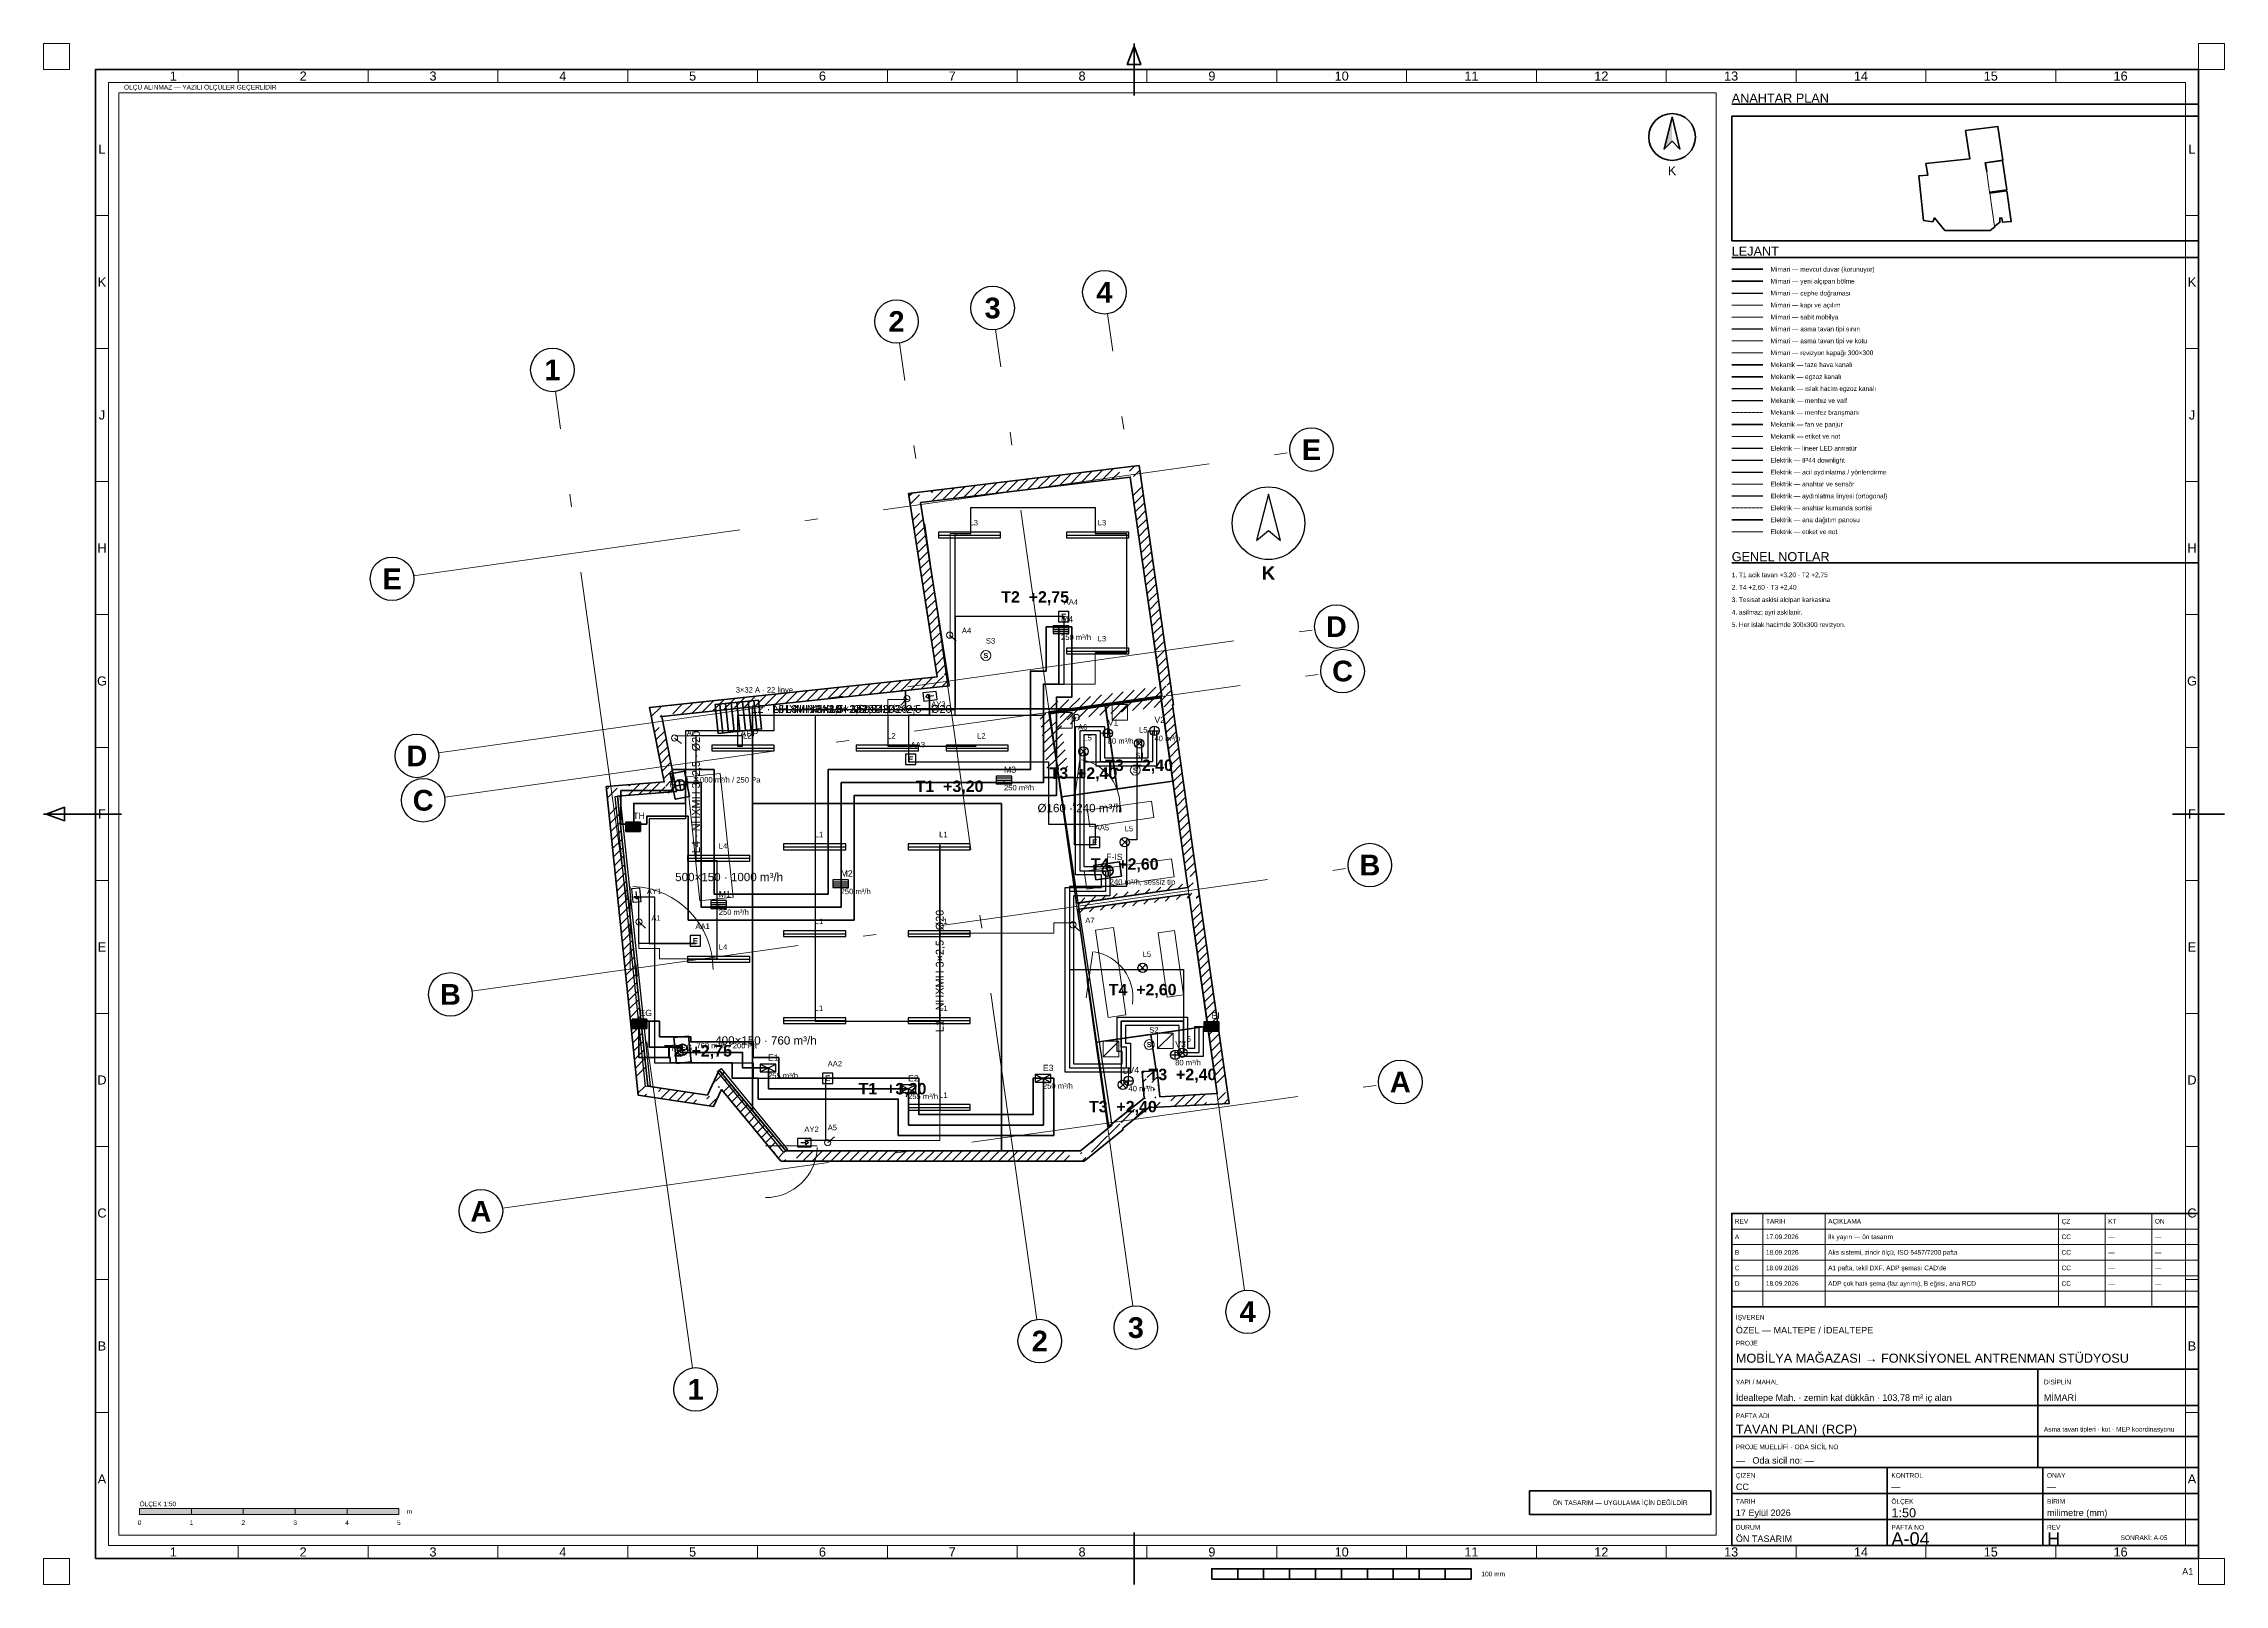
# Paper-space layout 'A-04 TAVAN PLANI (RCP)' of a CAD drawing. Header units: millimetres. Extents: x 0 to 841, y 0 to 594.
# The model-space entities are those that its viewports show. They can reach past a viewport. Long polylines and large blocks are cut down to what shows.
import ezdxf
from ezdxf.enums import TextEntityAlignment as Align

# ---------------------------------------------------------------- set-up
doc = ezdxf.new("R2010")
doc.units = ezdxf.units.MM
doc.linetypes.add('DASHDOT', pattern=[3.556, 2.54, -0.508, 0, -0.508])
doc.linetypes.add('DASHED', pattern=[1.524, 1.27, -0.254])
for name, color, linetype, lineweight in [('A-CEPHE', 5, 'Continuous', 25), ('A-DUVAR-MEVCUT', 8, 'Continuous', 35), ('A-DUVAR-YENI', 1, 'Continuous', 35), ('A-KAPI', 8, 'Continuous', 18), ('A-MOBILYA', 9, 'Continuous', 18), ('A-TAVAN-KAPAK', 150, 'Continuous', 18), ('A-TAVAN-SINIR', 150, 'Continuous', 25), ('A-TAVAN-YAZI', 150, 'Continuous', 13), ('E-AYD-ACIL', 3, 'Continuous', 25), ('E-AYD-ANAHTAR', 2, 'Continuous', 18), ('E-AYD-ARMATUR', 2, 'Continuous', 25), ('E-AYD-DOWNLIGHT', 2, 'Continuous', 25), ('E-AYD-LINYE', 2, 'Continuous', 25), ('E-AYD-SORTI', 2, 'DASHED', 18), ('E-PANO', 7, 'Continuous', 50), ('E-YAZI', 7, 'Continuous', 13), ('G-AKS-BALON', 8, 'Continuous', 25), ('G-AKS-HAT', 8, 'DASHDOT', 18), ('G-ANTET', 7, 'Continuous', 25), ('G-CERCEVE', 7, 'Continuous', 70), ('G-KUZEY', 7, 'Continuous', 25), ('G-PAFTA-ZON', 8, 'Continuous', 13), ('G-YAZI', 7, 'Continuous', 18), ('M-HAVA-BESLEME', 3, 'Continuous', 35), ('M-HAVA-BRANSMAN', 3, 'DASHED', 18), ('M-HAVA-CIHAZ', 2, 'Continuous', 35), ('M-HAVA-EGZOZ', 1, 'Continuous', 35), ('M-HAVA-ISLAK', 6, 'Continuous', 25), ('M-HAVA-MENFEZ', 3, 'Continuous', 25), ('M-YAZI', 7, 'Continuous', 13)]:
    doc.layers.add(name, color=color, linetype=linetype, lineweight=lineweight)
doc.layers.add('G-VIEWPORT', color=251, linetype='Continuous', lineweight=13, plot=False)
doc.styles.add('GYM', font='arial.ttf')
doc.styles.add('GYM-B', font='arialbd.ttf')

# ---------------------------------------------------------------- blocks, each defined once
blk = doc.blocks.new('G_KUZEY')
blk.add_lwpolyline([(0, 560), (-230, -330), (0, -140), (230, -330)], close=True)
blk.add_circle((0, 0), 700)
at = {"style": 'GYM-B'}
blk.add_text('K', height=260, dxfattribs=at).set_placement((0, -960), align=Align.MIDDLE_CENTER)
blk = doc.blocks.new('M_MENFEZ_BESLEME')
for p, q in [((-150, 40), (150, 40)), ((-150, 0), (150, 0)), ((-150, -40), (150, -40))]:
    blk.add_line(p, q)
blk.add_lwpolyline([(-150, -75), (150, -75), (150, 75), (-150, 75)], close=True)
at = {"style": 'GYM'}
for tag, p, height in [('KOD', (0, 140), 120), ('DEBI', (0, -200), 105)]:
    blk.add_attdef(tag, p, '', height=height, dxfattribs=at)
blk = doc.blocks.new('M_MENFEZ_EGZOZ')
for p, q in [((-150, -75), (150, 75)), ((-150, 75), (150, -75))]:
    blk.add_line(p, q)
blk.add_lwpolyline([(-150, -75), (150, -75), (150, 75), (-150, 75)], close=True)
at = {"style": 'GYM'}
for tag, p, height in [('KOD', (0, 140), 120), ('DEBI', (0, -200), 105)]:
    blk.add_attdef(tag, p, '', height=height, dxfattribs=at)
blk = doc.blocks.new('M_VALF')
for p, q in [((-90, 0), (90, 0)), ((0, -90), (0, 90))]:
    blk.add_line(p, q)
blk.add_circle((0, 0), 90)
at = {"style": 'GYM'}
for tag, p, height in [('KOD', (0, 150), 120), ('DEBI', (0, -200), 105)]:
    blk.add_attdef(tag, p, '', height=height, dxfattribs=at)
blk = doc.blocks.new('M_FAN')
for q in [(-105, 0), (0, 105), (105, 0), (0, -105)]:
    blk.add_line((0, 0), q)
blk.add_lwpolyline([(-250, -140), (250, -140), (250, 140), (-250, 140)], close=True)
blk.add_circle((0, 0), 105)
at = {"style": 'GYM'}
for tag, p, height in [('KOD', (0, 210), 120), ('TANIM', (0, -270), 105)]:
    blk.add_attdef(tag, p, '', height=height, dxfattribs=at)
blk = doc.blocks.new('M_PANJUR')
for p, q in [((-140, 64), (140, 64)), ((-140, 32), (140, 32)), ((-140, 0), (140, 0)), ((-140, -32), (140, -32)), ((-140, -64), (140, -64))]:
    blk.add_line(p, q)
blk.add_lwpolyline([(-140, -90), (140, -90), (140, 90), (-140, 90)], close=True)
at = {"style": 'GYM'}
blk.add_attdef('KOD', (0, 150), '', height=120, dxfattribs=at)
blk = doc.blocks.new('E_ARMATUR_LINEER')
blk.add_line((-600, 0), (600, 0))
blk.add_lwpolyline([(-600, -55), (600, -55), (600, 55), (-600, 55)], close=True)
at = {"style": 'GYM'}
blk.add_attdef('LINYE', (0, 185), '', height=105, dxfattribs=at)
blk = doc.blocks.new('E_DOWNLIGHT')
for p, q in [((-64, -64), (64, 64)), ((-64, 64), (64, -64))]:
    blk.add_line(p, q)
blk.add_circle((0, 0), 90)
at = {"style": 'GYM'}
blk.add_attdef('LINYE', (0, 210), '', height=105, dxfattribs=at)
blk = doc.blocks.new('E_ACIL')
blk.add_lwpolyline([(-100, -100), (100, -100), (100, 100), (-100, 100)], close=True)
at = {"style": 'GYM-B'}
blk.add_text('E', height=110, dxfattribs=at).set_placement((0, 0), align=Align.MIDDLE_CENTER)
at = {"style": 'GYM'}
blk.add_attdef('KOD', (0, 230), '', height=105, dxfattribs=at)
blk = doc.blocks.new('E_YONLENDIRME')
for points in [[(-130, -80), (130, -80), (130, 80), (-130, 80)], [(30, 45), (80, 0), (30, -45)]]:
    blk.add_lwpolyline(points, close=True)
blk.add_lwpolyline([(-70, 0), (30, 0)])
at = {"style": 'GYM'}
blk.add_attdef('KOD', (0, 205), '', height=105, dxfattribs=at)
blk = doc.blocks.new('E_ANAHTAR')
blk.add_line((0, 0), (130, 110))
blk.add_circle((0, 0), 60)
at = {"style": 'GYM'}
blk.add_attdef('KOD', (0, 240), '', height=105, dxfattribs=at)
blk = doc.blocks.new('E_SENSOR')
blk.add_circle((0, 0), 95)
at = {"style": 'GYM-B'}
blk.add_text('S', height=100, dxfattribs=at).set_placement((0, 0), align=Align.MIDDLE_CENTER)
at = {"style": 'GYM'}
blk.add_attdef('KOD', (0, 230), '', height=105, dxfattribs=at)
blk = doc.blocks.new('E_PANO')
for p, q in [((-330, -280), (-330, 280)), ((-220, -280), (-220, 280)), ((-110, -280), (-110, 280)), ((0, -280), (0, 280)), ((110, -280), (110, 280)), ((220, -280), (220, 280)), ((330, -280), (330, 280))]:
    blk.add_line(p, q)
blk.add_lwpolyline([(-420, -280), (420, -280), (420, 280), (-420, 280)], close=True)
at = {"style": 'GYM'}
for tag, p, height in [('KOD', (0, 380), 120), ('TANIM', (0, -470), 105)]:
    blk.add_attdef(tag, p, '', height=height, dxfattribs=at)

msp = doc.modelspace()

# ---------------------------------------------------------------- hatches: boundary and pattern name
at = {"layer": 'A-DUVAR-MEVCUT'}
h = msp.add_hatch(dxfattribs=at)
h.set_pattern_fill('ANSI31', scale=40)
h.paths.add_polyline_path([(11012, 4959), (11563, 1104), (11761, 1132), (11210, 4987)])
h.paths.add_polyline_path([(11353, 1093), (11563, 1104), (11533, 1314), (11735, 1314), (11773, 1048), (11773, 915), (11377, 894), (11353, 894)])
h.paths.add_polyline_path([(11563, 1104), (10456, 1046), (10466, 846), (11573, 904)])
h.paths.add_polyline_path([(10432, 1256), (10456, 1046), (10666, 1057), (10666, 857), (10278, 836), (10275, 862), (10246, 839), (10246, 1256)])
h.paths.add_polyline_path([(10456, 1046), (10400, 1542), (10201, 1520), (10257, 1024)])
h.paths.add_polyline_path([(10190, 1332), (10190, 1535), (10400, 1542), (10424, 1332)])
h.paths.add_polyline_path([(10400, 1542), (10116, 1532), (10123, 1332), (10407, 1342)])
h.paths.add_polyline_path([(10326, 1322), (10130, 1322), (10116, 1532), (10326, 1539)])
h.paths.add_polyline_path([(10116, 1532), (10150, 1018), (10350, 1031), (10316, 1545)])
h.paths.add_polyline_path([(9940, 850), (10150, 1018), (10136, 1228), (10360, 1228), (10360, 841), (10278, 836), (10275, 862), (10208, 808), (9940, 808)])
h.paths.add_polyline_path([(10150, 1018), (9527, 521), (9652, 365), (10275, 862)])
h.paths.add_polyline_path([(9317, 323), (9531, 498), (9527, 521), (9737, 689), (9737, 409), (9618, 311), (9317, 311)])
h.paths.add_polyline_path([(9527, 521), (9531, 498), (9729, 528), (9725, 551)])
h.paths.add_polyline_path([(9321, 326), (9531, 498), (9527, 521), (9741, 692), (9741, 412), (9590, 288), (9321, 288)])
h.paths.add_polyline_path([(9531, 498), (8924, 0), (9051, -155), (9658, 343)])
h.paths.add_polyline_path([(9134, -86), (8996, -200), (8714, -200), (8714, 0), (8924, 0), (9134, 172)])
h.paths.add_polyline_path([(8924, 0), (3241, 0), (3241, -200), (8924, -200)])
h.paths.add_polyline_path([(3068, 210), (3241, 0), (3451, 0), (3451, -200), (3147, -200), (3031, -60), (3031, 210)])
h.paths.add_polyline_path([(3241, 0), (1957, 1555), (1803, 1428), (3087, -127)])
h.paths.add_polyline_path([(1859, 1345), (1957, 1555), (2130, 1345)])
h.paths.add_polyline_path([(1957, 1555), (1732, 1075), (1913, 990), (2138, 1470)])
h.paths.add_polyline_path([(1522, 904), (1522, 1106), (1732, 1075), (1830, 1285), (1942, 1285), (1942, 1052), (1854, 865), (1784, 865)])
h.paths.add_polyline_path([(1732, 1075), (579, 1247), (549, 1049), (1702, 877)])
h.paths.add_polyline_path([(557, 1457), (579, 1247), (789, 1216), (789, 1037), (631, 1037), (396, 1072), (369, 1333), (369, 1457)])
h.paths.add_polyline_path([(579, 1247), (0, 6840), (-199, 6819), (380, 1226)])
h.paths.add_polyline_path([(210, 6857), (0, 6840), (22, 6630), (-179, 6630), (-210, 6926), (-210, 7024), (117, 7050), (210, 7050)])
h.paths.add_polyline_path([(0, 6840), (1136, 6931), (1120, 7130), (-16, 7039)])
h.paths.add_polyline_path([(1095, 7141), (1136, 6931), (926, 6914), (926, 7141)])
h.paths.add_polyline_path([(1136, 6931), (853, 8372), (657, 8333), (940, 6892)])
h.paths.add_polyline_path([(1063, 8394), (853, 8372), (894, 8162), (690, 8162), (643, 8403), (643, 8551), (936, 8582), (1063, 8582)])
h.paths.add_polyline_path([(853, 8372), (6392, 8965), (6371, 9164), (832, 8571)])
h.paths.add_polyline_path([(6359, 9175), (6392, 8965), (6182, 8943), (6182, 9175)])
h.paths.add_polyline_path([(6392, 8965), (5840, 12499), (5642, 12468), (6194, 8934)])
h.paths.add_polyline_path([(6050, 12524), (5840, 12499), (5873, 12289), (5670, 12289), (5630, 12547), (5630, 12675), (5910, 12709), (6050, 12709)])
h.paths.add_polyline_path([(5840, 12499), (9885, 12990), (9861, 13189), (5816, 12698)])
h.paths.add_polyline_path([(9915, 12780), (9885, 12990), (9675, 12965), (9675, 13166), (9955, 13200), (10057, 13200), (10095, 12935), (10095, 12780)])
h.paths.add_polyline_path([(9885, 12990), (10491, 8771), (10689, 8799), (10083, 13018)])
h.paths.add_polyline_path([(10500, 8561), (10473, 8753), (10281, 8725), (10281, 8741), (10491, 8771), (10461, 8981), (10663, 8981), (10701, 8716), (10701, 8599), (10697, 8598), (10701, 8571), (10701, 8561)])
h.paths.add_polyline_path([(10491, 8771), (8314, 8462), (8342, 8264), (10519, 8573)])
h.paths.add_polyline_path([(8524, 8472), (8329, 8444), (8356, 8252), (8346, 8252), (8314, 8462), (8524, 8492)])
h.paths.add_polyline_path([(8314, 8462), (8486, 7339), (8683, 7369), (8512, 8492)])
h.paths.add_polyline_path([(8456, 7549), (8486, 7339), (8454, 7549)])
h.paths.add_polyline_path([(8486, 7339), (8329, 8444), (8131, 8416), (8288, 7311)])
h.paths.add_polyline_path([(8539, 8474), (8329, 8444), (8359, 8234), (8349, 8234), (8314, 8462), (8539, 8494)])
h.paths.add_polyline_path([(8329, 8444), (10473, 8753), (10444, 8951), (8300, 8642)])
h.paths.add_polyline_path([(10503, 8543), (10473, 8753), (10263, 8723), (10263, 8739), (10491, 8771), (10463, 8963), (10665, 8963), (10683, 8841), (10683, 8543)])
h.paths.add_polyline_path([(10473, 8753), (10996, 5080), (11194, 5108), (10671, 8781)])
h.paths.add_polyline_path([(11025, 4870), (11012, 4959), (10786, 4927), (10786, 5050), (10996, 5080), (10966, 5290), (11168, 5290), (11206, 5024), (11206, 4870)])
h.paths.add_polyline_path([(10996, 5080), (8877, 4779), (8905, 4581), (11024, 4882)])
h.paths.add_polyline_path([(9087, 4685), (8895, 4658), (8877, 4779), (9087, 4809)])
h.paths.add_polyline_path([(8877, 4779), (8895, 4658), (9093, 4688), (9075, 4809)])
h.paths.add_polyline_path([(9105, 4688), (8895, 4658), (8877, 4779), (9105, 4811)])
h.paths.add_polyline_path([(8895, 4658), (11012, 4959), (10984, 5157), (8867, 4856)])
h.paths.add_polyline_path([(11042, 4749), (11012, 4959), (10802, 4929), (10802, 5052), (10996, 5080), (10983, 5169), (11185, 5169), (11222, 4912), (11222, 4910), (11221, 4910), (11222, 4903), (11222, 4749)])

# ---------------------------------------------------------------- linework, layer by layer
at = {"layer": 'A-CEPHE'}
for points in [[(-45, 6835), (45, 6845), (625, 1255), (535, 1245)], [(3275, 29), (3205, -29), (1925, 1531), (1995, 1589)]]:
    msp.add_lwpolyline(points, close=True, dxfattribs=at)
at = {"layer": 'A-DUVAR-MEVCUT'}
for points in [[(11221, 4910), (11792, 916), (10278, 836), (10275, 862), (9743, 437), (9746, 416), (8996, -200), (3147, -200), (2004, 1184), (1850, 855), (396, 1072), (-220, 7023), (897, 7112), (615, 8548), (6162, 9142), (5610, 12673), (10055, 13212), (10717, 8601), (10697, 8598), (11222, 4910)], [(11012, 4959), (11563, 1104), (10456, 1046), (10400, 1542), (10116, 1532), (10150, 1018), (9527, 521), (9531, 498), (8924, 0), (3241, 0), (1957, 1555), (1732, 1075), (579, 1247), (0, 6840), (1136, 6931), (853, 8372), (6392, 8965), (5840, 12499), (9885, 12990), (10491, 8771), (8314, 8462), (8486, 7339), (8329, 8444), (10473, 8753), (10996, 5080), (8877, 4779), (8895, 4658)]]:
    msp.add_lwpolyline(points, close=True, dxfattribs=at)
at = {"layer": 'A-DUVAR-YENI'}
for points in [[(10473, 8753), (8329, 8444), (8849, 4775), (10996, 5080)], [(9403, 8580), (9632, 6977), (8559, 6824), (8331, 8428)], [(10476, 8733), (10704, 7129), (9633, 6977), (9404, 8581)], [(11012, 4959), (8868, 4654), (9466, 472), (10150, 1018), (10116, 1532), (10400, 1542), (10456, 1046), (11563, 1104)], [(10280, 2245), (10381, 1541), (10116, 1532), (10150, 1018), (9497, 497), (9463, 492), (9234, 2095)], [(11377, 2402), (11563, 1104), (10456, 1046), (10400, 1542), (10382, 1541), (10281, 2245)]]:
    msp.add_lwpolyline(points, close=True, dxfattribs=at)
at = {"layer": 'A-KAPI'}
for p, q in [((8787, 6654), (8913, 7546)), ((240, 3500), (240, 5100)), ((9037, 2954), (9163, 3846)), ((2850, 100), (3850, 100))]:
    msp.add_line(p, q, dxfattribs=at)
for centre, radius, start, end in [((8787, 6654), 900, -8, 80), ((240, 3500), 1600, 0, 88), ((9037, 2954), 900, -8, 80), ((2850, 100), 1000, -90, -2)]:
    msp.add_arc(centre, radius, start, end, dxfattribs=at)
at = {"layer": 'A-MOBILYA'}
for points in [[(1978, 7277), (1331, 7209), (1582, 4823), (2229, 4891)], [(9058, 6567), (9103, 6250), (10341, 6425), (10296, 6742)], [(8998, 5391), (9047, 5045), (10730, 5284), (10681, 5630)], [(9562, 4307), (9215, 4257), (9456, 2574), (9802, 2624)], [(10737, 4247), (10420, 4202), (10597, 2965), (10914, 3010)]]:
    msp.add_lwpolyline(points, close=True, dxfattribs=at)
at = {"layer": 'A-TAVAN-KAPAK'}
for p, q in [((8461, 8150), (8761, 8450)), ((9534, 8303), (9834, 8603)), ((9364, 1815), (9664, 2115)), ((10411, 1972), (10711, 2272))]:
    msp.add_line(p, q, dxfattribs=at)
for points in [[(8461, 8150), (8761, 8150), (8761, 8450), (8461, 8450)], [(9534, 8303), (9834, 8303), (9834, 8603), (9534, 8603)], [(9364, 1815), (9664, 1815), (9664, 2115), (9364, 2115)], [(10411, 1972), (10711, 1972), (10711, 2272), (10411, 2272)]]:
    msp.add_lwpolyline(points, close=True, dxfattribs=at)
at = {"layer": 'A-TAVAN-SINIR'}
for points in [[(5550, 8520), (5550, 8875), (6392, 8965), (5840, 12499), (9885, 12990), (10491, 8771), (8723, 8520)], [(8924, 0), (7400, 0), (7400, 6700), (2600, 6700), (2600, 8559), (5550, 8875), (5550, 8520), (8723, 8520), (8314, 8462), (9531, 498)], [(1957, 1555), (1732, 1075), (579, 1247), (0, 6840), (1136, 6931), (853, 8372), (2600, 8559), (2600, 776)], [(9403, 8580), (9632, 6977), (8559, 6824), (8331, 8428)], [(10476, 8733), (10704, 7129), (9633, 6977), (9404, 8581)], [(10996, 5080), (8849, 4775), (8559, 6823), (8559, 6823), (10704, 7128)], [(7400, 6700), (7400, 0), (3241, 0), (2600, 776), (2600, 6700)], [(8868, 4654), (11012, 4959), (11377, 2403), (11377, 2403), (9234, 2096)], [(10280, 2245), (10381, 1541), (10116, 1532), (10150, 1018), (9497, 497), (9463, 492), (9234, 2095)], [(11377, 2402), (11563, 1104), (10456, 1046), (10400, 1542), (10382, 1541), (10281, 2245)]]:
    msp.add_lwpolyline(points, close=True, dxfattribs=at)
at = {"layer": 'E-AYD-LINYE'}
for p, q in [((6810, 11900), (6810, 12400)), ((6810, 12400), (9210, 12400)), ((9210, 12400), (9210, 11900)), ((6510, 8400), (6510, 11900)), ((6510, 11900), (6810, 11900)), ((9210, 11900), (9810, 11900)), ((9810, 11900), (9810, 9600)), ((8610, 10300), (6510, 10300)), ((6510, 10300), (6510, 8500)), ((8610, 9000), (8610, 10300)), ((9810, 9600), (9210, 9600)), ((8210, 7200), (8210, 9000)), ((8210, 9000), (8610, 9000)), ((6510, 8500), (3010, 8500)), ((3010, 8500), (3010, 8100)), ((6010, 8400), (6010, 8800)), ((6010, 8800), (6010, 8400)), ((3010, 8100), (1310, 8100)), ((1310, 8100), (1310, 6400)), ((2410, 8000), (1510, 8000)), ((1510, 8000), (1510, 5600)), ((2310, 8400), (3810, 8400)), ((2310, 8400), (5210, 8400)), ((2310, 8400), (6510, 8400)), ((2310, 8400), (2310, 7800)), ((2310, 8400), (8210, 8400)), ((2310, 8400), (6010, 8400)), ((2410, 7800), (2410, 8000)), ((3810, 8400), (3810, 5900)), ((5210, 8400), (5210, 7800)), ((6010, 8400), (5610, 8400)), ((5610, 8400), (5610, 7500)), ((8210, 8400), (8210, 7200)), ((2310, 7800), (2410, 7800)), ((5210, 7800), (6910, 7800)), ((9010, 7200), (9010, 7700)), ((9010, 7700), (9010, 7500)), ((10110, 7900), (10010, 7900)), ((10010, 7900), (10010, 6000)), ((10110, 7500), (10110, 7900)), ((5610, 7500), (8310, 7500)), ((8210, 7200), (9010, 7200)), ((8810, 7200), (8210, 7200)), ((8310, 7500), (8310, 6300)), ((8810, 5900), (8810, 7200)), ((9010, 7500), (10110, 7500)), ((1310, 6400), (610, 6400)), ((610, 6400), (610, 4000)), ((3810, 5900), (3810, 4200)), ((6210, 4200), (6210, 5900)), ((6210, 5900), (6210, 800)), ((8310, 6300), (9210, 6300)), ((9210, 5900), (8810, 5900)), ((9210, 6300), (9210, 5900)), ((10010, 6000), (9810, 6000)), ((9810, 6000), (9810, 5100)), ((1510, 5600), (1910, 5600)), ((1910, 5600), (1910, 3700)), ((9810, 5100), (8710, 5100)), ((8710, 5100), (8710, 3500)), ((410, 4900), (310, 4900)), ((310, 4900), (710, 4900)), ((410, 4000), (410, 4900)), ((710, 4900), (710, 1700)), ((1510, 4000), (410, 4000)), ((610, 4000), (1510, 4000)), ((3810, 4200), (3810, 2500)), ((6210, 2500), (6210, 4200)), ((8710, 3500), (10110, 3500)), ((10110, 3500), (10910, 3500)), ((10910, 3500), (10910, 1900)), ((3810, 2500), (6210, 2500)), ((10910, 2500), (9710, 2500)), ((9710, 2500), (9710, 1300)), ((10910, 1900), (10910, 2500)), ((710, 1700), (2610, 1700)), ((2610, 1700), (2610, 1400)), ((2610, 1400), (4010, 1400)), ((4010, 1400), (4010, 200)), ((4010, 200), (3610, 200))]:
    msp.add_line(p, q, dxfattribs=at)
at = {"layer": 'E-AYD-SORTI'}
for p, q in [((6410, 9900), (6410, 11900)), ((6410, 11900), (6810, 11900)), ((9210, 9000), (9210, 9600)), ((8210, 7200), (8210, 9000)), ((8210, 9000), (9210, 9000)), ((5610, 8700), (5210, 8700)), ((5210, 8700), (5210, 7800)), ((1110, 8000), (2410, 8000)), ((2410, 8000), (2410, 7800)), ((8810, 8400), (8810, 7200)), ((8810, 7200), (8210, 7200)), ((410, 4400), (410, 3900)), ((8810, 4400), (8410, 4400)), ((8410, 4400), (8410, 4200)), ((410, 3900), (810, 3900)), ((810, 3900), (810, 3700)), ((8410, 4200), (6210, 4200)), ((810, 3700), (1910, 3700)), ((6210, 200), (6210, 800)), ((4010, 200), (6210, 200))]:
    msp.add_line(p, q, dxfattribs=at)
at = {"layer": 'G-AKS-BALON'}
for centre in [(9386, 16552), (5377, 15989), (7230, 16249), (-1258, 15056), (13378, 13520), (-4350, 11028), (13858, 10107), (13978, 9251), (-3871, 7615), (-3750, 6759), (14504, 5510), (-3225, 3018), (15092, 1329), (-2637, -1163), (12149, -3101), (8139, -3665), (9992, -3405), (1504, -4597)]:
    msp.add_circle(centre, 420, dxfattribs=at)
at = {"layer": 'G-AKS-HAT'}
for p, q in [((12090, -2686), (9445, 16136)), ((8081, -3249), (5436, 15573)), ((9933, -2989), (7288, 15833)), ((1445, -4182), (-1200, 14640)), ((-3934, 11087), (12962, 13461)), ((-3455, 7674), (13442, 10049)), ((-3334, 6818), (13562, 9192)), ((-2809, 3077), (14088, 5451)), ((-2221, -1105), (14676, 1270))]:
    msp.add_line(p, q, dxfattribs=at)
at = {"layer": 'M-HAVA-BESLEME'}
msp.add_lwpolyline([(60, 6950), (1060, 6950), (1060, 7350), (1860, 7350), (1860, 4950), (4060, 4950), (4060, 7350), (7960, 7350), (7960, 9250), (8260, 9250), (8260, 10100), (8760, 10100), (8760, 8750), (8460, 8750), (8460, 6850), (4560, 6850), (4560, 4450), (1360, 4450), (1360, 6450), (560, 6450), (560, 6300), (60, 6300)], close=True, dxfattribs=at)
msp.add_lwpolyline([(310, 6300), (310, 6700), (1310, 6700), (1310, 7100), (1610, 7100), (1610, 4700), (4310, 4700), (4310, 7100), (8210, 7100), (8210, 9000), (8510, 9000), (8510, 10100)], dxfattribs=at)
at = {"layer": 'M-HAVA-BRANSMAN'}
for p, q in [((8510, 10050), (8550, 10050)), ((8550, 10050), (8550, 10050)), ((9310, 8050), (9450, 8050)), ((9450, 8050), (9450, 8050)), ((10310, 8100), (10350, 8100)), ((10350, 8100), (10350, 8100)), ((7450, 7100), (7450, 7150)), ((7450, 7100), (7450, 7100)), ((4310, 5150), (4300, 5150)), ((4300, 5150), (4300, 5150)), ((1950, 4700), (1950, 4750)), ((1950, 4700), (1950, 4700)), ((10910, 1900), (10750, 1900)), ((10750, 1900), (10750, 1850)), ((2900, 1600), (2900, 1600)), ((2900, 1600), (2900, 1600)), ((8210, 1400), (8200, 1400)), ((8200, 1400), (8200, 1400)), ((9810, 1600), (9850, 1600)), ((9850, 1600), (9850, 1350)), ((5600, 1200), (5600, 1200)), ((5600, 1200), (5600, 1200))]:
    msp.add_line(p, q, dxfattribs=at)
at = {"layer": 'M-HAVA-EGZOZ'}
msp.add_lwpolyline([(810, 2200), (1410, 2200), (1410, 2100), (2610, 2100), (2610, 1800), (3110, 1800), (3110, 1400), (5810, 1400), (5810, 700), (8010, 700), (8010, 1400), (8410, 1400), (8410, 300), (5410, 300), (5410, 1000), (2710, 1000), (2710, 1400), (2210, 1400), (2210, 1700), (1010, 1700), (1010, 1800), (410, 1800), (410, 2500), (810, 2500)], close=True, dxfattribs=at)
msp.add_lwpolyline([(610, 2500), (610, 2000), (1210, 2000), (1210, 1900), (2410, 1900), (2410, 1600), (2910, 1600), (2910, 1200), (5610, 1200), (5610, 500), (8210, 500), (8210, 1400)], dxfattribs=at)
at = {"layer": 'M-HAVA-ISLAK'}
msp.add_lwpolyline([(10390, 7420), (9230, 7420), (9230, 8020), (8990, 8020), (8990, 5480), (9490, 5480), (9490, 4920), (8790, 4920), (8790, 1680), (9730, 1680), (9730, 1920), (9630, 1920), (9630, 2580), (10990, 2580), (10990, 1980), (11130, 1980), (11130, 2400), (11290, 2400), (11290, 1820), (10830, 1820), (10830, 2420), (9790, 2420), (9790, 2080), (9890, 2080), (9890, 1520), (8630, 1520), (8630, 5080), (9330, 5080), (9330, 5320), (8830, 5320), (8830, 8180), (9390, 8180), (9390, 7580), (10230, 7580), (10230, 8100), (10390, 8100)], close=True, dxfattribs=at)
msp.add_lwpolyline([(10310, 8100), (10310, 7500), (9310, 7500), (9310, 8100), (8910, 8100), (8910, 5400), (9410, 5400), (9410, 5000), (8710, 5000), (8710, 1600), (9810, 1600), (9810, 2000), (9710, 2000), (9710, 2500), (10910, 2500), (10910, 1900), (11210, 1900), (11210, 2400)], dxfattribs=at)

# ---------------------------------------------------------------- block references
at = {"layer": 'E-AYD-ACIL'}
for name, p, values in [('E_ACIL', (8600, 10300), {'KOD': 'AA4'}), ('E_ACIL', (5650, 7550), {'KOD': 'AA3'}), ('E_ACIL', (9200, 5950), {'KOD': 'AA5'}), ('E_ACIL', (1500, 4050), {'KOD': 'AA1'}), ('E_ACIL', (4050, 1400), {'KOD': 'AA2'}), ('E_YONLENDIRME', (3600, 160), {'KOD': 'AY2'})]:
    msp.add_blockref(name, p, dxfattribs=at).add_auto_attribs(values)
ref = msp.add_blockref('E_YONLENDIRME', (6024, 8765), dxfattribs=dict(at, rotation=186.1))
ref.add_attrib('KOD', 'AY3', (6046, 8561), dxfattribs={"layer": '0', "height": 105, "style": 'GYM'})
ref = msp.add_blockref('E_YONLENDIRME', (359, 4930), dxfattribs=dict(at, rotation=275.9))
ref.add_attrib('KOD', 'AY1', (563, 4951), dxfattribs={"layer": '0', "height": 105, "style": 'GYM'})
at = {"layer": 'E-AYD-ANAHTAR'}
ref = msp.add_blockref('E_ANAHTAR', (6401, 9942), dxfattribs=dict(at, rotation=278.9))
ref.add_attrib('KOD', 'A4', (6638, 9979), dxfattribs={"layer": '0', "height": 105, "style": 'GYM'})
for name, p, values in [('E_SENSOR', (7100, 9550), {'KOD': 'S3'}), ('E_SENSOR', (9980, 7340), {'KOD': 'S1'}), ('E_SENSOR', (10250, 2050), {'KOD': 'S2'}), ('E_ANAHTAR', (4050, 160), {'KOD': 'A5'})]:
    msp.add_blockref(name, p, dxfattribs=at).add_auto_attribs(values)
ref = msp.add_blockref('E_ANAHTAR', (5577, 8717), dxfattribs=dict(at, rotation=186.1))
ref.add_attrib('KOD', 'A3', (5603, 8478), dxfattribs={"layer": '0', "height": 105, "style": 'GYM'})
ref = msp.add_blockref('E_ANAHTAR', (8842, 8356), dxfattribs=dict(at, rotation=188.2))
ref.add_attrib('KOD', 'A6', (8876, 8118), dxfattribs={"layer": '0', "height": 105, "style": 'GYM'})
ref = msp.add_blockref('E_ANAHTAR', (1097, 7959), dxfattribs=dict(at, rotation=281.1))
ref.add_attrib('KOD', 'A2', (1333, 8005), dxfattribs={"layer": '0', "height": 105, "style": 'GYM'})
ref = msp.add_blockref('E_ANAHTAR', (412, 4412), dxfattribs=dict(at, rotation=275.9))
ref.add_attrib('KOD', 'A1', (651, 4437), dxfattribs={"layer": '0', "height": 105, "style": 'GYM'})
ref = msp.add_blockref('E_ANAHTAR', (8779, 4359), dxfattribs=dict(at, rotation=278.1))
ref.add_attrib('KOD', 'A7', (9017, 4393), dxfattribs={"layer": '0', "height": 105, "style": 'GYM'})
at = {"layer": 'E-AYD-ARMATUR'}
for p, values in [((6785, 11873), {'LINYE': 'L3'}), ((9256, 11873), {'LINYE': 'L3'}), ((9256, 9637), {'LINYE': 'L3'}), ((2416, 7765), {'LINYE': 'L2'}), ((5199, 7765), {'LINYE': 'L2'}), ((6932, 7765), {'LINYE': 'L2'}), ((1950, 5641), {'LINYE': 'L4'}), ((3800, 5862), {'LINYE': 'L1'}), ((6200, 5862), {'LINYE': 'L1'}), ((3800, 4188), {'LINYE': 'L1'}), ((6200, 4188), {'LINYE': 'L1'}), ((1950, 3695), {'LINYE': 'L4'}), ((3800, 2513), {'LINYE': 'L1'}), ((6200, 2513), {'LINYE': 'L1'}), ((6200, 838), {'LINYE': 'L1'})]:
    msp.add_blockref('E_ARMATUR_LINEER', p, dxfattribs=at).add_auto_attribs(values)
at = {"layer": 'E-AYD-DOWNLIGHT'}
for p in [(8981, 7702), (10054, 7855), (9777, 5951), (10123, 3529), (10891, 1894), (9742, 1275)]:
    msp.add_blockref('E_DOWNLIGHT', p, dxfattribs=at).add_auto_attribs({'LINYE': 'L5'})
at = {"layer": 'E-PANO'}
ref = msp.add_blockref('E_PANO', (2327, 8369), dxfattribs=dict(at, rotation=186.1))
ref.add_attrib('KOD', 'ADP', (2367, 7991), dxfattribs={"layer": '0', "height": 120, "style": 'GYM'})
ref.add_attrib('TANIM', '3×32 A · 22 linye', (2277, 8836), dxfattribs={"layer": '0', "height": 105, "style": 'GYM'})
at = {"layer": 'G-KUZEY'}
msp.add_blockref('G_KUZEY', (12550, 12100), dxfattribs=at)
at = {"layer": 'M-HAVA-CIHAZ'}
ref = msp.add_blockref('M_FAN', (1200, 7050), dxfattribs=dict(at, rotation=101.1))
ref.add_attrib('KOD', 'F-TH', (994, 7010), dxfattribs={"layer": '0', "height": 120, "style": 'GYM'})
ref.add_attrib('TANIM', '1.000 m³/h / 250 Pa', (1465, 7102), dxfattribs={"layer": '0', "height": 105, "style": 'GYM'})
for p, values in [((300, 6250), {'KOD': 'TH'}), ((420, 2450), {'KOD': 'EG'}), ((11450, 2400), {'KOD': 'EI'})]:
    msp.add_blockref('M_PANJUR', p, dxfattribs=at).add_auto_attribs(values)
ref = msp.add_blockref('M_FAN', (9450, 5400), dxfattribs=dict(at, rotation=8.099999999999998))
ref.add_attrib('KOD', 'F-IS', (9420, 5608), dxfattribs={"layer": '0', "height": 120, "style": 'GYM'})
ref.add_attrib('TANIM', '240 m³/h, sessiz tip', (9488, 5133), dxfattribs={"layer": '0', "height": 105, "style": 'GYM'})
ref = msp.add_blockref('M_FAN', (1250, 1950), dxfattribs=dict(at, rotation=95.9))
ref.add_attrib('KOD', 'F-EG', (1041, 1928), dxfattribs={"layer": '0', "height": 120, "style": 'GYM'})
ref.add_attrib('TANIM', '760 m³/h / 200 Pa', (1519, 1978), dxfattribs={"layer": '0', "height": 105, "style": 'GYM'})
at = {"layer": 'M-HAVA-MENFEZ'}
for name, p, values in [('M_MENFEZ_BESLEME', (8550, 10050), {'KOD': 'M4', 'DEBI': '250 m³/h'}), ('M_VALF', (9450, 8050), {'KOD': 'V1', 'DEBI': '80 m³/h'}), ('M_VALF', (10350, 8100), {'KOD': 'V2', 'DEBI': '40 m³/h'}), ('M_MENFEZ_BESLEME', (7450, 7150), {'KOD': 'M3', 'DEBI': '250 m³/h'}), ('M_MENFEZ_BESLEME', (4300, 5150), {'KOD': 'M2', 'DEBI': '250 m³/h'}), ('M_MENFEZ_BESLEME', (1950, 4750), {'KOD': 'M1', 'DEBI': '250 m³/h'}), ('M_VALF', (10750, 1850), {'KOD': 'V3', 'DEBI': '80 m³/h'}), ('M_MENFEZ_EGZOZ', (2900, 1600), {'KOD': 'E1', 'DEBI': '255 m³/h'}), ('M_MENFEZ_EGZOZ', (5600, 1200), {'KOD': 'E2', 'DEBI': '255 m³/h'}), ('M_MENFEZ_EGZOZ', (8200, 1400), {'KOD': 'E3', 'DEBI': '250 m³/h'}), ('M_VALF', (9850, 1350), {'KOD': 'V4', 'DEBI': '40 m³/h'})]:
    msp.add_blockref(name, p, dxfattribs=at).add_auto_attribs(values)

# ---------------------------------------------------------------- texts
at = {"layer": 'A-TAVAN-YAZI', "style": 'GYM-B'}
for s, p in [('T2  +2,75', (8050, 10680)), ('T3  +2,40', (8981, 7282)), ('T3  +2,40', (10054, 7435)), ('T1  +3,20', (6400, 7030)), ('T4  +2,60', (9777, 5531)), ('T4  +2,60', (10123, 3109)), ('T2  +2,75', (1550, 1930)), ('T1  +3,20', (5300, 1200)), ('T3  +2,40', (10891, 1474)), ('T3  +2,40', (9742, 855))]:
    msp.add_text(s, height=220, dxfattribs=at).set_placement(p, align=Align.MIDDLE_CENTER)
at = {"layer": 'E-YAZI', "style": 'GYM'}
for s, p in [('L2 · NHXMH 3×2,5 · Ø20', (3760, 8520)), ('L6 · NHXMH 3×2,5 · Ø20', (4160, 8520)), ('L3 · NHXMH 3×2,5 · Ø20', (4410, 8520)), ('L5 · NHXMH 3×2,5 · Ø20', (5260, 8520))]:
    msp.add_text(s, height=150, dxfattribs=at).set_placement(p, align=Align.MIDDLE_CENTER)
for s, p in [('L4 · NHXMH 3×2,5 · Ø20', (1510, 6920)), ('L1 · NHXMH 3×2,5 · Ø20', (6210, 3470))]:
    msp.add_text(s, height=150, rotation=90, dxfattribs=at).set_placement(p, align=Align.MIDDLE_CENTER)
at = {"layer": 'G-AKS-BALON', "style": 'GYM-B'}
for s, p in [('3', (7230, 16249)), ('4', (9386, 16552)), ('2', (5377, 15989)), ('1', (-1258, 15056)), ('E', (13378, 13520)), ('E', (-4350, 11028)), ('D', (13858, 10107)), ('C', (13978, 9251)), ('D', (-3871, 7615)), ('C', (-3750, 6759)), ('B', (14504, 5510)), ('B', (-3225, 3018)), ('A', (15092, 1329)), ('A', (-2637, -1163)), ('4', (12149, -3101)), ('3', (9992, -3405)), ('2', (8139, -3665)), ('1', (1504, -4597))]:
    msp.add_text(s, height=399, dxfattribs=at).set_placement(p, align=Align.MIDDLE_CENTER)
at = {"layer": 'M-YAZI', "style": 'GYM'}
for s, p in [('Ø160 · 240 m³/h', (8910, 6610)), ('500×150 · 1000 m³/h', (2150, 5280)), ('400×150 · 760 m³/h', (2860, 2130))]:
    msp.add_text(s, height=160, dxfattribs=at).set_placement(p, align=Align.MIDDLE_CENTER)

psp = doc.layouts.new('A-04 TAVAN PLANI (RCP)')

# ---------------------------------------------------------------- hatches: boundary and pattern name
at = {"layer": 'G-ANTET'}
for color, points in [(7, [(628, 565.74), (624.94, 553.32), (628, 556.38)]), (7, [(37, 27), (57, 27), (57, 29.2), (37, 29.2)]), (0, [(57, 27), (77, 27), (77, 29.2), (57, 29.2)]), (7, [(77, 27), (97, 27), (97, 29.2), (77, 29.2)]), (0, [(97, 27), (117, 27), (117, 29.2), (97, 29.2)]), (7, [(117, 27), (137, 27), (137, 29.2), (117, 29.2)])]:
    psp.add_hatch(color=color, dxfattribs=at).paths.add_polyline_path(points)

# ---------------------------------------------------------------- linework, layer by layer
at = {"layer": 'G-ANTET', "color": 8, "linetype": 'Continuous', "lineweight": 35}
psp.add_line((651, 507), (663, 507), dxfattribs=at)
at = {"layer": 'G-ANTET', "color": 1, "linetype": 'Continuous', "lineweight": 35}
for p, q in [((651, 502.4), (663, 502.4)), ((651, 465.6), (663, 465.6))]:
    psp.add_line(p, q, dxfattribs=at)
at = {"layer": 'G-ANTET', "color": 5, "linetype": 'Continuous', "lineweight": 25}
psp.add_line((651, 497.8), (663, 497.8), dxfattribs=at)
at = {"layer": 'G-ANTET', "color": 8, "linetype": 'Continuous', "lineweight": 18}
psp.add_line((651, 493.2), (663, 493.2), dxfattribs=at)
at = {"layer": 'G-ANTET', "color": 9, "linetype": 'Continuous', "lineweight": 18}
psp.add_line((651, 488.6), (663, 488.6), dxfattribs=at)
at = {"layer": 'G-ANTET', "color": 150, "linetype": 'Continuous', "lineweight": 25}
psp.add_line((651, 484), (663, 484), dxfattribs=at)
at = {"layer": 'G-ANTET', "color": 150, "linetype": 'Continuous', "lineweight": 13}
psp.add_line((651, 479.4), (663, 479.4), dxfattribs=at)
at = {"layer": 'G-ANTET', "color": 150, "linetype": 'Continuous', "lineweight": 18}
psp.add_line((651, 474.8), (663, 474.8), dxfattribs=at)
at = {"layer": 'G-ANTET', "color": 3, "linetype": 'Continuous', "lineweight": 35}
psp.add_line((651, 470.2), (663, 470.2), dxfattribs=at)
at = {"layer": 'G-ANTET', "color": 6, "linetype": 'Continuous', "lineweight": 25}
psp.add_line((651, 461), (663, 461), dxfattribs=at)
at = {"layer": 'G-ANTET', "color": 3, "linetype": 'Continuous', "lineweight": 25}
for p, q in [((651, 456.4), (663, 456.4)), ((651, 428.8), (663, 428.8))]:
    psp.add_line(p, q, dxfattribs=at)
at = {"layer": 'G-ANTET', "color": 3, "linetype": 'DASHED', "lineweight": 18}
psp.add_line((651, 451.8), (663, 451.8), dxfattribs=at)
at = {"layer": 'G-ANTET', "color": 2, "linetype": 'Continuous', "lineweight": 35}
psp.add_line((651, 447.2), (663, 447.2), dxfattribs=at)
at = {"layer": 'G-ANTET', "color": 7, "linetype": 'Continuous', "lineweight": 13}
for p, q in [((651, 442.6), (663, 442.6)), ((651, 405.8), (663, 405.8))]:
    psp.add_line(p, q, dxfattribs=at)
at = {"layer": 'G-ANTET', "color": 2, "linetype": 'Continuous', "lineweight": 25}
for p, q in [((651, 438), (663, 438)), ((651, 433.4), (663, 433.4)), ((651, 419.6), (663, 419.6))]:
    psp.add_line(p, q, dxfattribs=at)
at = {"layer": 'G-ANTET', "color": 2, "linetype": 'Continuous', "lineweight": 18}
psp.add_line((651, 424.2), (663, 424.2), dxfattribs=at)
at = {"layer": 'G-ANTET', "color": 2, "linetype": 'DASHED', "lineweight": 18}
psp.add_line((651, 415), (663, 415), dxfattribs=at)
at = {"layer": 'G-ANTET', "color": 7, "linetype": 'Continuous', "lineweight": 50}
psp.add_line((651, 410.4), (663, 410.4), dxfattribs=at)
at = {"layer": 'G-ANTET', "lineweight": 18}
for p, q in [((663, 107), (663, 143)), ((687, 107), (687, 143)), ((777, 107), (777, 143)), ((795, 107), (795, 143)), ((813, 107), (813, 143)), ((651, 137), (831, 137)), ((651, 131), (831, 131)), ((651, 125), (831, 125)), ((651, 119), (831, 119)), ((651, 113), (831, 113)), ((651, 107), (831, 107))]:
    psp.add_line(p, q, dxfattribs=at)
at = {"layer": 'G-ANTET', "lineweight": 35}
for p, q in [((651, 83), (831, 83)), ((769, 69), (769, 83)), ((651, 69), (831, 69)), ((769, 45), (769, 69)), ((651, 57), (831, 57)), ((651, 45), (831, 45)), ((711, 15), (711, 45)), ((771, 15), (771, 45)), ((651, 35), (831, 35)), ((651, 25), (831, 25))]:
    psp.add_line(p, q, dxfattribs=at)
at = {"layer": 'G-ANTET', "lineweight": 50}
for points in [[(628, 565.74), (624.94, 553.32), (628, 556.38), (631.06, 553.32)], [(651, 107), (831, 107), (831, 143), (651, 143)]]:
    psp.add_lwpolyline(points, close=True, dxfattribs=at)
at = {"layer": 'G-ANTET', "lineweight": 35}
for points in [[(651, 518), (831, 518), (831, 566), (651, 566)], [(757.11, 537.27), (758.8, 525.4), (755.39, 525.22), (755.22, 526.75), (754.35, 526.72), (754.45, 525.13), (752.53, 523.6), (752.55, 523.53), (750.68, 522), (733.18, 522), (729.22, 526.79), (728.53, 525.31), (724.98, 525.84), (723.2, 543.06), (726.7, 543.34), (725.82, 547.78), (742.88, 549.61), (741.18, 560.49), (753.64, 562), (755.5, 549.01), (748.8, 548.06), (749.33, 544.6), (748.84, 548), (755.45, 548.95), (757.06, 537.64), (750.53, 536.72), (750.59, 536.34), (757.11, 537.27)]]:
    psp.add_lwpolyline(points, close=True, dxfattribs=at)
at = {"layer": 'G-ANTET', "lineweight": 13}
for points in [[(755.45, 548.95), (748.84, 548), (750.45, 536.7), (757.06, 537.64), (755.45, 548.95)], [(757.11, 537.27), (750.5, 536.33), (752.35, 523.45), (754.45, 525.13), (754.35, 526.72), (755.22, 526.75), (755.39, 525.22), (758.8, 525.4), (757.11, 537.27)]]:
    psp.add_lwpolyline(points, close=True, dxfattribs=at)
at = {"layer": 'G-ANTET', "lineweight": 100}
psp.add_lwpolyline([(651, 15), (831, 15), (831, 107), (651, 107)], close=True, dxfattribs=at)
at = {"layer": 'G-ANTET', "color": 1, "lineweight": 50}
psp.add_lwpolyline([(573, 27), (643, 27), (643, 36), (573, 36)], close=True, dxfattribs=at)
at = {"layer": 'G-ANTET', "lineweight": 18}
for points in [[(37, 27), (57, 27), (57, 29.2), (37, 29.2)], [(57, 27), (77, 27), (77, 29.2), (57, 29.2)], [(77, 27), (97, 27), (97, 29.2), (77, 29.2)], [(97, 27), (117, 27), (117, 29.2), (97, 29.2)], [(117, 27), (137, 27), (137, 29.2), (117, 29.2)]]:
    psp.add_lwpolyline(points, close=True, dxfattribs=at)
at = {"layer": 'G-ANTET', "lineweight": 35}
psp.add_circle((628, 558), 9, dxfattribs=at)
at = {"layer": 'G-CERCEVE', "lineweight": 70}
for p, q in [((420.5, 574), (420.5, 594)), ((0, 297), (30, 297)), ((821, 297), (841, 297)), ((420.5, 0), (420.5, 20))]:
    psp.add_line(p, q, dxfattribs=at)
at = {"layer": 'G-CERCEVE', "lineweight": 35}
for p, q in [((450.5, 2), (450.5, 6)), ((460.5, 2), (460.5, 6)), ((470.5, 2), (470.5, 6)), ((480.5, 2), (480.5, 6)), ((490.5, 2), (490.5, 6)), ((500.5, 2), (500.5, 6)), ((510.5, 2), (510.5, 6)), ((520.5, 2), (520.5, 6)), ((530.5, 2), (530.5, 6)), ((540.5, 2), (540.5, 6)), ((550.5, 2), (550.5, 6))]:
    psp.add_line(p, q, dxfattribs=at)
at = {"layer": 'G-CERCEVE', "lineweight": 13}
for points in [[(0, 584), (10, 584), (10, 594), (0, 594)], [(831, 584), (841, 584), (841, 594), (831, 594)], [(0, 0), (10, 0), (10, 10), (0, 10)], [(831, 0), (841, 0), (841, 10), (831, 10)]]:
    psp.add_lwpolyline(points, close=True, dxfattribs=at)
at = {"layer": 'G-CERCEVE', "lineweight": 70}
for points in [[(420.5, 593), (417.9, 586), (423.1, 586)], [(20, 10), (831, 10), (831, 584), (20, 584)], [(1, 297), (8, 294.4), (8, 299.6)]]:
    psp.add_lwpolyline(points, close=True, dxfattribs=at)
at = {"layer": 'G-CERCEVE', "lineweight": 18}
psp.add_lwpolyline([(29, 19), (645, 19), (645, 575), (29, 575)], close=True, dxfattribs=at)
at = {"layer": 'G-CERCEVE', "lineweight": 35}
psp.add_lwpolyline([(450.5, 2), (550.5, 2), (550.5, 6), (450.5, 6)], close=True, dxfattribs=at)
at = {"layer": 'G-PAFTA-ZON', "lineweight": 13}
for p, q in [((75.06, 579), (75.06, 584)), ((125.12, 579), (125.12, 584)), ((175.19, 579), (175.19, 584)), ((225.25, 579), (225.25, 584)), ((275.31, 579), (275.31, 584)), ((325.38, 579), (325.38, 584)), ((375.44, 579), (375.44, 584)), ((425.5, 579), (425.5, 584)), ((475.56, 579), (475.56, 584)), ((525.62, 579), (525.62, 584)), ((575.69, 579), (575.69, 584)), ((625.75, 579), (625.75, 584)), ((675.81, 579), (675.81, 584)), ((725.88, 579), (725.88, 584)), ((775.94, 579), (775.94, 584)), ((20, 527.73), (25, 527.73)), ((826, 527.73), (831, 527.73)), ((20, 476.45), (25, 476.45)), ((826, 476.45), (831, 476.45)), ((20, 425.18), (25, 425.18)), ((826, 425.18), (831, 425.18)), ((20, 373.91), (25, 373.91)), ((826, 373.91), (831, 373.91)), ((20, 322.64), (25, 322.64)), ((826, 322.64), (831, 322.64)), ((20, 271.36), (25, 271.36)), ((826, 271.36), (831, 271.36)), ((20, 220.09), (25, 220.09)), ((826, 220.09), (831, 220.09)), ((20, 168.82), (25, 168.82)), ((826, 168.82), (831, 168.82)), ((20, 117.55), (25, 117.55)), ((826, 117.55), (831, 117.55)), ((20, 66.27), (25, 66.27)), ((826, 66.27), (831, 66.27)), ((75.06, 10), (75.06, 15)), ((125.12, 10), (125.12, 15)), ((175.19, 10), (175.19, 15)), ((225.25, 10), (225.25, 15)), ((275.31, 10), (275.31, 15)), ((325.38, 10), (325.38, 15)), ((375.44, 10), (375.44, 15)), ((425.5, 10), (425.5, 15)), ((475.56, 10), (475.56, 15)), ((525.62, 10), (525.62, 15)), ((575.69, 10), (575.69, 15)), ((625.75, 10), (625.75, 15)), ((675.81, 10), (675.81, 15)), ((725.88, 10), (725.88, 15)), ((775.94, 10), (775.94, 15))]:
    psp.add_line(p, q, dxfattribs=at)
psp.add_lwpolyline([(25, 15), (826, 15), (826, 579), (25, 579)], close=True, dxfattribs=at)
at = {"layer": 'G-YAZI', "lineweight": 35}
for p, q in [((651, 570.6), (831, 570.6)), ((651, 511.6), (831, 511.6)), ((651, 393.8), (831, 393.8))]:
    psp.add_line(p, q, dxfattribs=at)

# ---------------------------------------------------------------- texts
at = {"layer": 'G-ANTET', "style": 'GYM'}
for s, height, p in [('K', 3.5, (628, 545)), ('0', 1.8, (37, 23.8)), ('1', 1.8, (57, 23.8)), ('2', 1.8, (77, 23.8)), ('3', 1.8, (97, 23.8)), ('4', 1.8, (117, 23.8)), ('5', 1.8, (137, 23.8))]:
    psp.add_text(s, height=height, dxfattribs=at).set_placement(p, align=Align.MIDDLE_CENTER)
for s, height, p in [('A', 1.8, (652.2, 134)), ('REV', 1.8, (652.2, 140)), ('TARİH', 1.8, (664.2, 140)), ('17.09.2026', 1.8, (664.2, 134)), ('AÇIKLAMA', 1.8, (688.2, 140)), ('İlk yayın — ön tasarım', 1.8, (688.2, 134)), ('ÇZ', 1.8, (778.2, 140)), ('CC', 1.8, (778.2, 134)), ('KT', 1.8, (796.2, 140)), ('ON', 1.8, (814.2, 140)), ('B', 1.8, (652.2, 128)), ('18.09.2026', 1.8, (664.2, 128)), ('Aks sistemi, zincir ölçü, ISO 5457/7200 pafta', 1.8, (688.2, 128)), ('CC', 1.8, (778.2, 128)), ('—', 1.8, (796.2, 134)), ('—', 1.8, (796.2, 128)), ('—', 1.8, (814.2, 134)), ('—', 1.8, (814.2, 128)), ('C', 1.8, (652.2, 122)), ('18.09.2026', 1.8, (664.2, 122)), ("A1 pafta, tekil DXF, ADP şeması CAD'de", 1.8, (688.2, 122)), ('CC', 1.8, (778.2, 122)), ('—', 1.8, (796.2, 122)), ('—', 1.8, (814.2, 122)), ('D', 1.8, (652.2, 116)), ('18.09.2026', 1.8, (664.2, 116)), ('ADP çok hatlı şema (faz ayrımı), B eğrisi, ana RCD', 1.8, (688.2, 116)), ('CC', 1.8, (778.2, 116)), ('—', 1.8, (796.2, 116)), ('—', 1.8, (814.2, 116)), ('İŞVEREN', 1.8, (652.6, 103)), ('ÖZEL — MALTEPE / İDEALTEPE', 2.5, (652.6, 98)), ('PROJE', 1.8, (652.6, 93)), ('MOBİLYA MAĞAZASI → FONKSİYONEL ANTRENMAN STÜDYOSU', 3.5, (652.6, 87.2)), ('YAPI / MAHAL', 1.8, (652.6, 78)), ('DİSİPLİN', 1.8, (771.4, 78)), ('İdealtepe Mah. · zemin kat dükkân · 103,78 m² iç alan', 2.5, (652.6, 72)), ('MİMARİ', 2.5, (771.4, 72)), ('TAVAN PLANI (RCP)', 3.5, (652.6, 59.8)), ('PAFTA ADI', 1.8, (652.6, 65)), ('Asma tavan tipleri · kot · MEP koordinasyonu', 1.8, (771.4, 59.8)), ('PROJE MÜELLİFİ · ODA SİCİL NO', 1.8, (652.6, 53)), ('—   Oda sicil no: —', 2.5, (652.6, 47.8)), ('ÇİZEN', 1.8, (652.6, 42)), ('KONTROL', 1.8, (712.6, 42)), ('ONAY', 1.8, (772.6, 42)), ('CC', 2.5, (652.6, 37.6)), ('—', 2.5, (712.6, 37.6)), ('—', 2.5, (772.6, 37.6)), ('ÖLÇEK 1:50', 1.8, (37, 31)), ('m', 1.8, (140, 28.1)), ('TARİH', 1.8, (652.6, 32)), ('17 Eylül 2026', 2.5, (652.6, 27.6)), ('ÖLÇEK', 1.8, (712.6, 32)), ('1:50', 3.5, (712.6, 27.6)), ('BİRİM', 1.8, (772.6, 32)), ('milimetre (mm)', 2.5, (772.6, 27.6)), ('ÖN TASARIM', 2.5, (652.6, 17.6)), ('DURUM', 1.8, (652.6, 22)), ('A-04', 5, (712.6, 17.6)), ('PAFTA NO', 1.8, (712.6, 22)), ('REV', 1.8, (772.6, 22)), ('H', 5, (772.6, 17.6)), ('SONRAKİ: A-05', 1.8, (801, 18))]:
    psp.add_text(s, height=height, dxfattribs=at).set_placement(p, align=Align.MIDDLE_LEFT)
at = {"layer": 'G-ANTET', "color": 1, "style": 'GYM'}
psp.add_text('ÖN TASARIM — UYGULAMA İÇİN DEĞİLDİR', height=1.8, dxfattribs=at).set_placement((608, 31.5), align=Align.MIDDLE_CENTER)
at = {"layer": 'G-CERCEVE', "style": 'GYM'}
psp.add_text('100 mm', height=1.8, dxfattribs=at).set_placement((554.5, 4), align=Align.MIDDLE_LEFT)
psp.add_text('A1', height=2.5, dxfattribs=at).set_placement((829, 5), align=Align.MIDDLE_RIGHT)
at = {"layer": 'G-PAFTA-ZON', "style": 'GYM'}
for s, p in [('1', (50.03, 581.5)), ('2', (100.09, 581.5)), ('3', (150.16, 581.5)), ('4', (200.22, 581.5)), ('5', (250.28, 581.5)), ('6', (300.34, 581.5)), ('7', (350.41, 581.5)), ('8', (400.47, 581.5)), ('9', (450.53, 581.5)), ('10', (500.59, 581.5)), ('11', (550.66, 581.5)), ('12', (600.72, 581.5)), ('13', (650.78, 581.5)), ('14', (700.84, 581.5)), ('15', (750.91, 581.5)), ('16', (800.97, 581.5)), ('L', (22.5, 553.36)), ('L', (828.5, 553.36)), ('K', (22.5, 502.09)), ('K', (828.5, 502.09)), ('J', (22.5, 450.82)), ('J', (828.5, 450.82)), ('H', (22.5, 399.55)), ('H', (828.5, 399.55)), ('G', (22.5, 348.27)), ('G', (828.5, 348.27)), ('F', (22.5, 297)), ('F', (828.5, 297)), ('E', (22.5, 245.73)), ('E', (828.5, 245.73)), ('D', (22.5, 194.45)), ('D', (828.5, 194.45)), ('C', (22.5, 143.18)), ('C', (828.5, 143.18)), ('B', (22.5, 91.91)), ('B', (828.5, 91.91)), ('A', (22.5, 40.64)), ('A', (828.5, 40.64)), ('1', (50.03, 12.5)), ('2', (100.09, 12.5)), ('3', (150.16, 12.5)), ('4', (200.22, 12.5)), ('5', (250.28, 12.5)), ('6', (300.34, 12.5)), ('7', (350.41, 12.5)), ('8', (400.47, 12.5)), ('9', (450.53, 12.5)), ('10', (500.59, 12.5)), ('11', (550.66, 12.5)), ('12', (600.72, 12.5)), ('13', (650.78, 12.5)), ('14', (700.84, 12.5)), ('15', (750.91, 12.5)), ('16', (800.97, 12.5))]:
    psp.add_text(s, height=3.5, dxfattribs=at).set_placement(p, align=Align.MIDDLE_CENTER)
at = {"layer": 'G-YAZI', "style": 'GYM'}
for s, height, p in [('ÖLÇÜ ALINMAZ — YAZILI ÖLÇÜLER GEÇERLİDİR', 1.8, (31, 577.2)), ('ANAHTAR PLAN', 3.5, (651, 573)), ('LEJANT', 3.5, (651, 514)), ('Mimari — mevcut duvar (korunuyor)', 1.8, (666, 507)), ('Mimari — yeni alçıpan bölme', 1.8, (666, 502.4)), ('Mimari — cephe doğraması', 1.8, (666, 497.8)), ('Mimari — kapı ve açılım', 1.8, (666, 493.2)), ('Mimari — sabit mobilya', 1.8, (666, 488.6)), ('Mimari — asma tavan tipi sınırı', 1.8, (666, 484)), ('Mimari — asma tavan tipi ve kotu', 1.8, (666, 479.4)), ('Mimari — revizyon kapağı 300×300', 1.8, (666, 474.8)), ('Mekanik — taze hava kanalı', 1.8, (666, 470.2)), ('Mekanik — egzoz kanalı', 1.8, (666, 465.6)), ('Mekanik — ıslak hacim egzoz kanalı', 1.8, (666, 461)), ('Mekanik — menfez ve valf', 1.8, (666, 456.4)), ('Mekanik — menfez branşmanı', 1.8, (666, 451.8)), ('Mekanik — fan ve panjur', 1.8, (666, 447.2)), ('Mekanik — etiket ve not', 1.8, (666, 442.6)), ('Elektrik — lineer LED armatür', 1.8, (666, 438)), ('Elektrik — IP44 downlight', 1.8, (666, 433.4)), ('Elektrik — acil aydınlatma / yönlendirme', 1.8, (666, 428.8)), ('Elektrik — anahtar ve sensör', 1.8, (666, 424.2)), ('Elektrik — aydınlatma linyesi (ortogonal)', 1.8, (666, 419.6)), ('Elektrik — anahtar kumanda sortisi', 1.8, (666, 415)), ('Elektrik — ana dağıtım panosu', 1.8, (666, 410.4)), ('Elektrik — etiket ve not', 1.8, (666, 405.8)), ('GENEL NOTLAR', 3.5, (651, 396.2)), ('1. T1 acik tavan +3,20 · T2 +2,75', 1.8, (651, 389.2)), ('3. Tesisat askisi alcipan karkasina', 1.8, (651, 379.6)), ('2. T4 +2,60 · T3 +2,40.', 1.8, (651, 384.4)), ('4. asilmaz; ayri askilanir.', 1.8, (651, 374.8)), ('5. Her islak hacimde 300x300 revizyon.', 1.8, (651, 370))]:
    psp.add_text(s, height=height, dxfattribs=at).set_placement(p, align=Align.MIDDLE_LEFT)

# ---------------------------------------------------------------- viewports
at = {"layer": 'G-VIEWPORT'}
psp.add_viewport(center=(337, 297), size=(616, 556), view_center_point=(5781.4, 6494.97), view_height=27800, dxfattribs=at)

doc.saveas('drawing.dxf')
